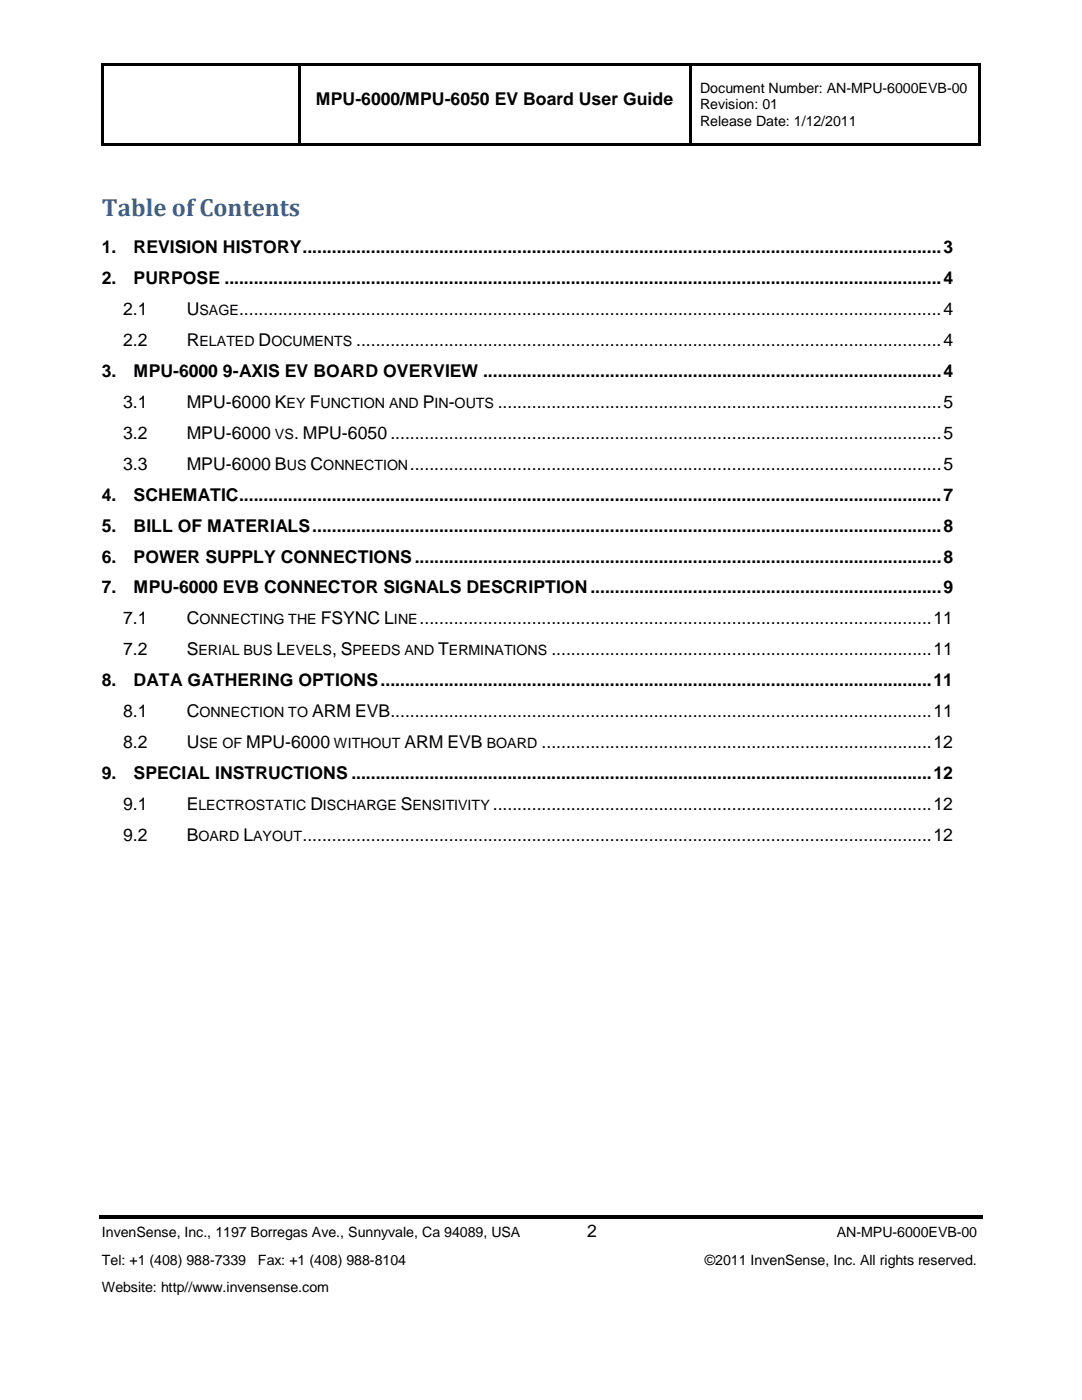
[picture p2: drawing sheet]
<svg xmlns="http://www.w3.org/2000/svg" width="216mm" height="279mm" viewBox="0 0 216 279" stroke-linecap="round" stroke-linejoin="round" font-family="sans-serif">
<defs><g id="words">
<text font-size="5" fill="#365f91" x="20.3" y="43.2">Table of Contents</text>
<g font-size="3.5">
<text x="63" y="21">MPU-6000/MPU-6050 EV Board User Guide</text>
<text x="20.3" y="50.5">1.</text>
<text x="26.7" y="50.5">REVISION HISTORY...................................................................................................................................3</text>
<text x="20.3" y="56.7">2.</text>
<text x="26.7" y="56.7">PURPOSE ...................................................................................................................................................4</text>
<text x="24.6" y="62.9">2.1</text>
<text x="37.3" y="62.9">U</text>
<text x="47.7" y="62.9">................................................................................................................................................4</text>
<text x="24.6" y="69.1">2.2</text>
<text x="37.3" y="69.1">R</text>
<text x="51.6" y="69.1">D</text>
<text x="71.1" y="69.1">........................................................................................................................4</text>
<text x="20.3" y="75.2">3.</text>
<text x="26.7" y="75.2">MPU-6000 9-AXIS EV BOARD OVERVIEW ..............................................................................................4</text>
<text x="24.6" y="81.4">3.1</text>
<text x="37.3" y="81.4">MPU-6000 K</text>
<text x="61.8" y="81.4">F</text>
<text x="84.4" y="81.4">P</text>
<text x="89.5" y="81.4">-</text>
<text x="99.3" y="81.4">...........................................................................................5</text>
<text x="24.6" y="87.6">3.2</text>
<text x="37.3" y="87.6">MPU-6000</text>
<text x="58.7" y="87.6">. MPU-6050 .................................................................................................................5</text>
<text x="24.6" y="93.8">3.3</text>
<text x="37.3" y="93.8">MPU-6000 B</text>
<text x="62" y="93.8">C</text>
<text x="81.8" y="93.8">.............................................................................................................5</text>
<text x="20.3" y="99.9">4.</text>
<text x="26.7" y="99.9">SCHEMATIC................................................................................................................................................7</text>
<text x="20.3" y="106.1">5.</text>
<text x="26.7" y="106.1">BILL OF MATERIALS.................................................................................................................................8</text>
<text x="20.3" y="112.3">6.</text>
<text x="26.7" y="112.3">POWER SUPPLY CONNECTIONS............................................................................................................8</text>
<text x="20.3" y="118.4">7.</text>
<text x="26.7" y="118.4">MPU-6000 EVB CONNECTOR SIGNALS DESCRIPTION ........................................................................9</text>
<text x="24.6" y="124.6">7.1</text>
<text x="37.3" y="124.6">C</text>
<text x="64" y="124.6">FSYNC L</text>
<text x="83.7" y="124.6">.........................................................................................................11</text>
<text x="24.6" y="130.8">7.2</text>
<text x="37.3" y="130.8">S</text>
<text x="55.2" y="130.8">L</text>
<text x="66.3" y="130.8">, S</text>
<text x="87.4" y="130.8">T</text>
<text x="110" y="130.8">..............................................................................11</text>
<text x="20.3" y="136.9">8.</text>
<text x="26.7" y="136.9">DATA GATHERING OPTIONS.................................................................................................................11</text>
<text x="24.6" y="143.2">8.1</text>
<text x="37.3" y="143.2">C</text>
<text x="62.3" y="143.2">ARM EVB...............................................................................................................11</text>
<text x="24.6" y="149.3">8.2</text>
<text x="37.3" y="149.3">U</text>
<text x="49.1" y="149.3">MPU-6000</text>
<text x="80.7" y="149.3">ARM EVB</text>
<text x="108.1" y="149.3">................................................................................12</text>
<text x="20.3" y="155.4">9.</text>
<text x="26.7" y="155.4">SPECIAL INSTRUCTIONS .......................................................................................................................12</text>
<text x="24.6" y="161.7">9.1</text>
<text x="37.3" y="161.7">E</text>
<text x="61.9" y="161.7">D</text>
<text x="80" y="161.7">S</text>
<text x="98.3" y="161.7">..........................................................................................12</text>
<text x="24.6" y="167.9">9.2</text>
<text x="37.3" y="167.9">B</text>
<text x="48.6" y="167.9">L</text>
<text x="60.4" y="167.9">.................................................................................................................................12</text>
<text x="117.2" y="246.9">2</text>
</g>
<g font-size="2.8">
<text x="139.7" y="21.8">Revision: 01</text>
<text x="139.7" y="18.6">Document Number: AN-MPU-6000EVB-00</text>
<text x="139.7" y="25.1">Release Date: 1/12/2011</text>
<text x="39.8" y="62.9">SAGE</text>
<text x="39.8" y="69.1">ELATED</text>
<text x="54.1" y="69.1">OCUMENTS</text>
<text x="57.2" y="81.4">EY</text>
<text x="64" y="81.4">UNCTION AND</text>
<text x="86.7" y="81.4">IN OUTS</text>
<text x="54.9" y="87.6">VS</text>
<text x="57.2" y="93.8">US</text>
<text x="64.5" y="93.8">ONNECTION</text>
<text x="39.8" y="124.6">ONNECTING THE</text>
<text x="78.6" y="124.6">INE</text>
<text x="39.6" y="130.8">ERIAL BUS</text>
<text x="57.1" y="130.8">EVELS</text>
<text x="70.3" y="130.8">PEEDS AND</text>
<text x="89.6" y="130.8">ERMINATIONS</text>
<text x="39.8" y="143.2">ONNECTION TO</text>
<text x="39.8" y="149.3">SE OF</text>
<text x="66.6" y="149.3">WITHOUT</text>
<text x="97.1" y="149.3">BOARD</text>
<text x="39.6" y="161.7">LECTROSTATIC</text>
<text x="64.4" y="161.7">ISCHARGE</text>
<text x="82.3" y="161.7">ENSITIVITY</text>
<text x="39.6" y="167.9">OARD</text>
<text x="50.5" y="167.9">AYOUT</text>
<text x="20.3" y="246.9">InvenSense, Inc., 1197 Borregas Ave., Sunnyvale, Ca 94089, USA</text>
<text x="167" y="246.9">AN-MPU-6000EVB-00</text>
<text x="20.3" y="257.8">Website: http//www.invensense.com</text>
<text x="20.3" y="252.4">Tel: +1 (408) 988-7339</text>
<text x="51.5" y="252.4">Fax: +1 (408) 988-8104</text>
<text x="140.6" y="252.4">©2011 InvenSense, Inc. All rights reserved.</text>
</g>
</g></defs>
<g fill="#000">
<path d="M20.3 12.7h.5v.6h-.5z" fill-rule="evenodd"/>
<path d="M20.3 12.7h.5v.5h-.5z" fill-rule="evenodd"/>
<path d="M20.8 12.7h38.6v.5h-38.6z" fill-rule="evenodd"/>
<path d="M59.4 13.2l.5 .1z" fill-rule="evenodd"/>
<path d="M59.4 12.7h.5v.5h-.5z" fill-rule="evenodd"/>
<path d="M59.9 12.7h77.6v.5h-77.6z" fill-rule="evenodd"/>
<path d="M137.5 13.2l.5 .1z" fill-rule="evenodd"/>
<path d="M137.5 12.7h.5v.5h-.5z" fill-rule="evenodd"/>
<path d="M138 12.7h57.1v.5h-57.1z" fill-rule="evenodd"/>
<path d="M195.1 12.7h.5v.6h-.5z" fill-rule="evenodd"/>
<path d="M195.1 12.7h.5v.5h-.5z" fill-rule="evenodd"/>
<path d="M20.3 13.3h.5v15.3h-.5z" fill-rule="evenodd"/>
<path d="M20.3 28.6h.5v.5h-.5z" fill-rule="evenodd"/>
<path d="M20.3 28.6h.5v.5h-.5z" fill-rule="evenodd"/>
<path d="M20.8 28.6h38.6v.5h-38.6z" fill-rule="evenodd"/>
<path d="M59.4 13.3h.5v15.3h-.5z" fill-rule="evenodd"/>
<path d="M59.4 28.6h.5v.5h-.5z" fill-rule="evenodd"/>
<path d="M59.9 28.6h77.6v.5h-77.6z" fill-rule="evenodd"/>
<path d="M137.5 13.3h.5v15.3h-.5z" fill-rule="evenodd"/>
<path d="M137.5 28.6h.5v.5h-.5z" fill-rule="evenodd"/>
<path d="M138 28.6h57.1v.5h-57.1z" fill-rule="evenodd"/>
<path d="M195.1 13.3h.5v15.3h-.5z" fill-rule="evenodd"/>
<path d="M195.1 28.6h.5v.5h-.5z" fill-rule="evenodd"/>
<path d="M195.1 28.6h.5v.5h-.5z" fill-rule="evenodd"/>
<path d="M19.8 242.5h176.3v.7h-176.3z" fill-rule="evenodd"/>
</g>
<use href="#words"/>
</svg>
